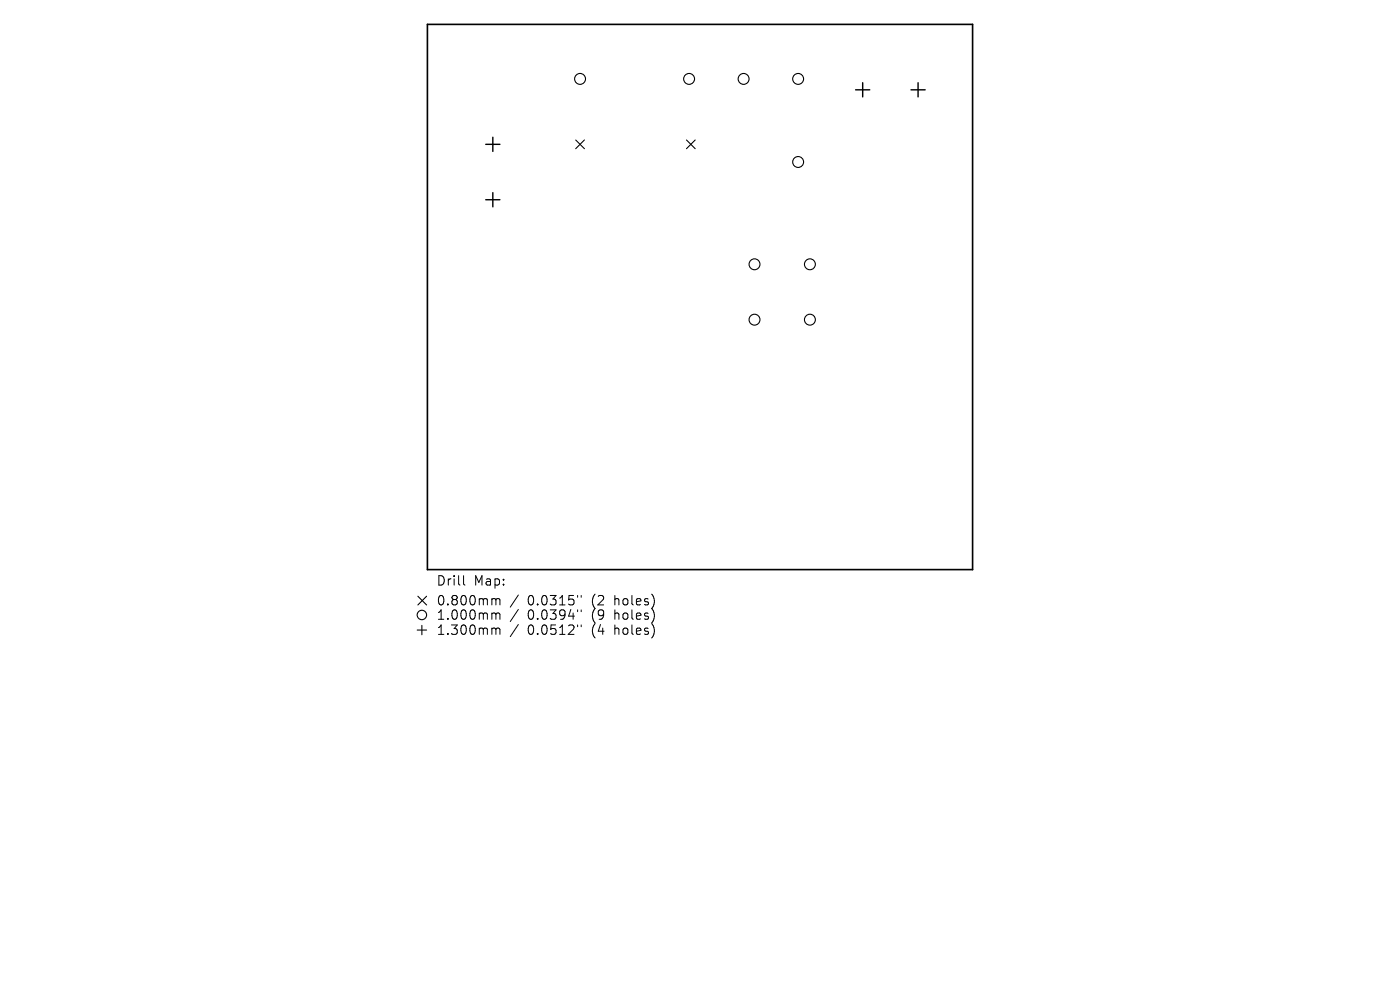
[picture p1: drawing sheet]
<svg xmlns="http://www.w3.org/2000/svg" width="297mm" height="210mm" viewBox="0 0 297 210" stroke-linecap="round" stroke-linejoin="round" font-family="sans-serif">
<defs><g id="words">
<g font-size="2.8">
<text x="92.5" y="124.5">Drill</text>
<text x="100.5" y="124.5">Map:</text>
<text x="92.5" y="128.7">0.800mm</text>
<text x="92.5" y="131.8">1.000mm</text>
<text x="111.9" y="128.7">0.0315&quot;</text>
<text x="111.9" y="131.8">0.0394&quot;</text>
<text x="125.7" y="128.7">(2</text>
<text x="125.7" y="131.8">(9</text>
<text x="130.6" y="128.7">holes)</text>
<text x="130.6" y="131.8">holes)</text>
<text x="92.5" y="135">1.300mm</text>
<text x="111.9" y="135">0.0512&quot;</text>
<text x="125.7" y="135">(4</text>
<text x="130.6" y="135">holes)</text>
</g>
</g></defs>
<path d="M90.7 5.2h115.6v115.6h-115.6z" fill="none" stroke="#000" stroke-width=".35"/>
<g fill="none" stroke="#000" stroke-width=".23">
<path d="M122.1 29.7l1.9 1.8M124 29.7l-1.9 1.8M145.6 29.7l1.9 1.8M147.5 29.7l-1.9 1.8M88.5 133.7h2M88.6 126.5l1.9 1.8M89.5 132.7v2M90.5 126.5l-1.9 1.8"/>
<circle cx="123.1" cy="16.7" r="1.16"/>
<circle cx="146.2" cy="16.7" r="1.16"/>
<circle cx="157.8" cy="16.7" r="1.16"/>
<circle cx="169.3" cy="16.7" r="1.16"/>
<circle cx="169.3" cy="34.4" r="1.16"/>
<circle cx="160.1" cy="56.1" r="1.16"/>
<circle cx="171.8" cy="56.1" r="1.16"/>
<circle cx="160.1" cy="67.8" r="1.16"/>
<circle cx="171.8" cy="67.8" r="1.16"/>
<circle cx="89.5" cy="130.5" r="1"/>
</g>
<path d="M181.5 19.1h3M183 17.5v3.1M193.3 19.1h3M194.8 17.5v3.1M103 30.6h3.1M104.6 29.1v3M103 42.4h3.1M104.6 40.9v3" fill="none" stroke="#000" stroke-width=".3"/>
<g fill="none" stroke="#000" stroke-width=".21">
<path d="M98.3 122.1v1.7l.3 .3M104.6 127h.3l.3 .3M104.6 130h.3l.3 .3M104.6 133.2h.3l.3 .3M105.2 127.3l.3-.3 .5 .1 .1 1.2M105.2 127.3v1M105.2 130.3v1.1M105.2 133.5v1.1M105.2 130.3l.3-.3 .5 .1 .1 1.3M105.2 133.5l.3-.3 .5 .1 .1 1.3M110 126.2l-1.8 2.6M110 129.3l-1.8 2.5"/>
<path d="M110 132.5l-1.8 2.5M122.5 126.3v.4M122.5 129.4v.4M122.5 132.6v.4M123.3 126.3v.4M123.3 129.4v.4M123.3 132.6v.4"/>
</g>
<use href="#words"/>
</svg>
